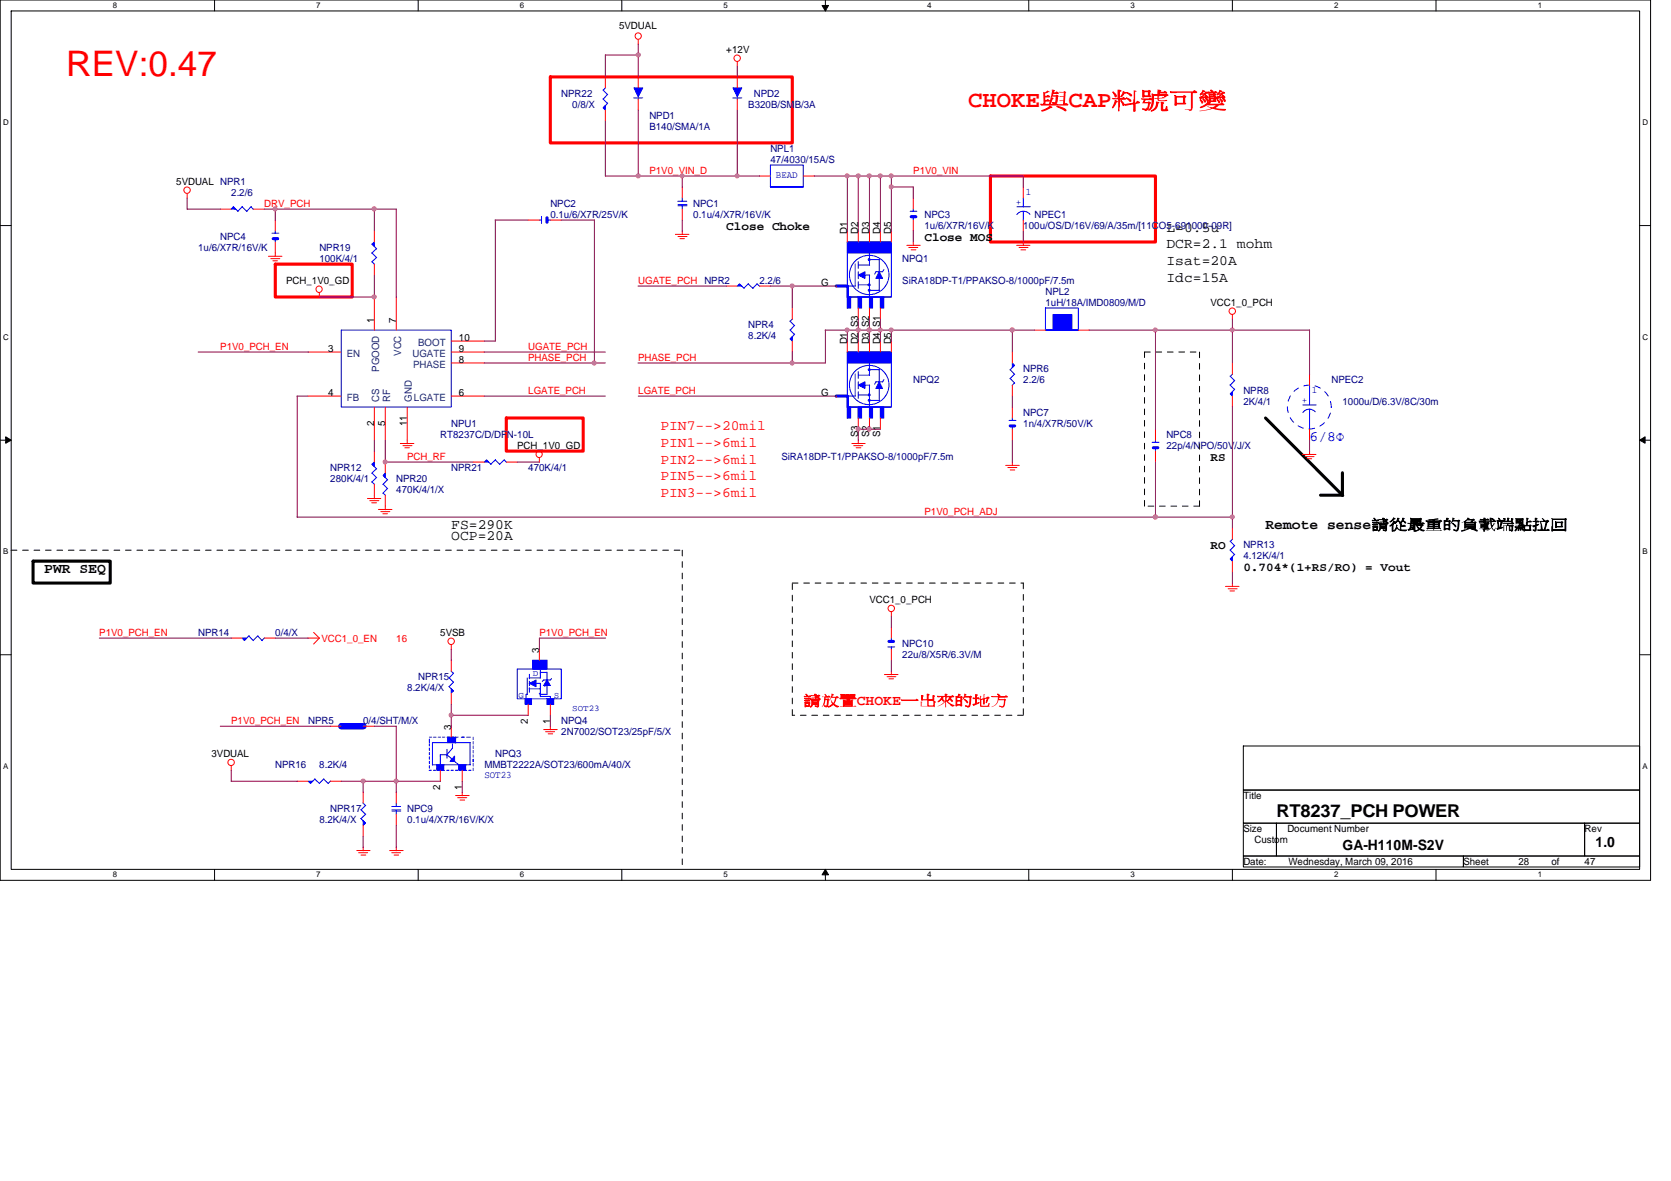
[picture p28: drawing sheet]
<svg xmlns="http://www.w3.org/2000/svg" width="297mm" height="210mm" viewBox="0 0 297 210" stroke-linecap="round" stroke-linejoin="round" font-family="sans-serif">
<defs><g id="words">
<text font-size="6.3" fill="#f00" x="11.8" y="13.4">REV:0.47</text>
<text font-size="4.1" fill="#f00" x="172.1" y="19.1">CHOKE與CAP固固可可</text>
<text font-size="3.1" x="226.9" y="145.3">RT8237_PCH POWER</text>
<g font-size="2.5">
<text x="207.3" y="41.2">L=0.5u</text>
<text x="207.3" y="44.2">DCR=2.1 mohm</text>
<text x="207.3" y="47.1">Isat=20A</text>
<text x="207.3" y="50.1">Idc=15A</text>
<text x="80.2" y="95.9">OCP=20A</text>
<text x="80.2" y="94">FS=290K</text>
<text x="225" y="94">Remote sense請請請請請請請端光請請</text>
<text x="7.9" y="101.8">PWR SEQ</text>
<text x="238.6" y="151">GA-H110M-S2V</text>
<text x="283.6" y="150.6">1.0</text>
</g>
<g font-size="2.5" fill="#f00">
<text x="117.4" y="76.4">PIN7--&gt;20mil</text>
<text x="117.4" y="79.4">PIN1--&gt;6mil</text>
<text x="117.4" y="82.4">PIN2--&gt;6mil</text>
<text x="117.4" y="85.4">PIN5--&gt;6mil</text>
<text x="117.4" y="88.4">PIN3--&gt;6mil</text>
<text x="142.8" y="125.3">請擺擺CHOKE一一一請一走</text>
</g>
<text font-size="2.5" fill="#00f" x="232.8" y="78.4">6/8Φ</text>
<g font-size="2.2">
<text x="129.1" y="40.9">Close Choke</text>
<text x="164.3" y="42.8">Close MOS</text>
<text x="215.2" y="82">RS</text>
<text x="215.2" y="97.6">RO</text>
<text x="221" y="101.5">0.704*(1+RS/RO) = Vout</text>
</g>
<g font-size="1.8">
<text x="110" y="5.1">5VDUAL</text>
<text x="129.1" y="9.4">+12V</text>
<text x="31.3" y="32.9">5VDUAL NPR1</text>
<text x="150.6" y="41.7" transform="rotate(-90 150.6 41.7)">D1</text>
<text x="152.5" y="41.7" transform="rotate(-90 152.5 41.7)">D2</text>
<text x="154.5" y="41.7" transform="rotate(-90 154.5 41.7)">D3</text>
<text x="156.5" y="41.7" transform="rotate(-90 156.5 41.7)">D4</text>
<text x="158.4" y="41.7" transform="rotate(-90 158.4 41.7)">D5</text>
<text x="50.9" y="50.5">PCH_1V0_GD</text>
<text x="146" y="50.8">G</text>
<text x="66.5" y="57.3" transform="rotate(-90 66.5 57.3)">1</text>
<text x="70.4" y="57.3" transform="rotate(-90 70.4 57.3)">7</text>
<text x="152.5" y="58.2" transform="rotate(-90 152.5 58.2)">S3</text>
<text x="154.5" y="58.2" transform="rotate(-90 154.5 58.2)">S2</text>
<text x="215.2" y="54.4">VCC1_0_PCH</text>
<text x="58.3" y="62.5">3</text>
<text x="81.6" y="60.6">10</text>
<text x="81.6" y="64.5">8</text>
<text x="81.6" y="62.5">9</text>
<text x="150.6" y="61.2" transform="rotate(-90 150.6 61.2)">D1</text>
<text x="152.5" y="61.2" transform="rotate(-90 152.5 61.2)">D2</text>
<text x="154.5" y="61.2" transform="rotate(-90 154.5 61.2)">D3</text>
<text x="156.5" y="61.2" transform="rotate(-90 156.5 61.2)">D4 S1</text>
<text x="158.4" y="61.2" transform="rotate(-90 158.4 61.2)">D5</text>
<text x="58.3" y="70.4">4</text>
<text x="81.6" y="70.4">6</text>
<text x="146" y="70.4">G</text>
<text x="66.5" y="75.8" transform="rotate(-90 66.5 75.8)">2</text>
<text x="68.4" y="75.8" transform="rotate(-90 68.4 75.8)">5</text>
<text x="72.3" y="75.8" transform="rotate(-90 72.3 75.8)">11</text>
<text x="152.5" y="77.7" transform="rotate(-90 152.5 77.7)">S3</text>
<text x="154.5" y="77.7" transform="rotate(-90 154.5 77.7)">S2</text>
<text x="156.5" y="77.7" transform="rotate(-90 156.5 77.7)">S1</text>
<text x="91.9" y="79.8">PCH_1V0_GD</text>
<text x="154.6" y="107.2">VCC1_0_PCH</text>
<text x="78.3" y="113.1">5VSB</text>
<text x="95.8" y="116" transform="rotate(-90 95.8 116)">3</text>
<text x="80.2" y="129.7" transform="rotate(-90 80.2 129.7)">3</text>
<text x="93.8" y="128.6" transform="rotate(-90 93.8 128.6)">2</text>
<text x="97.8" y="128.6" transform="rotate(-90 97.8 128.6)">1</text>
<text x="37.6" y="134.6">3VDUAL</text>
<text x="78.2" y="140.3" transform="rotate(-90 78.2 140.3)">2</text>
<text x="82.1" y="140.3" transform="rotate(-90 82.1 140.3)">1</text>
<text x="221" y="142">Title</text>
<text x="221" y="147.9">Size</text>
<text x="223" y="149.9">Custom</text>
<text x="228.9" y="147.9">Document Number</text>
<text x="281.7" y="147.9">Rev</text>
<text x="221" y="153.8">Date:</text>
<text x="229.1" y="153.8">Wednesday, March 09, 2016</text>
<text x="260.1" y="153.8">Sheet</text>
<text x="269.9" y="153.8">28</text>
<text x="275.8" y="153.8">of</text>
<text x="281.7" y="153.8">47</text>
</g>
<g font-size="1.8" fill="#000080">
<text x="99.8" y="17.2">NPR22</text>
<text x="134" y="17.2">NPD2</text>
<text x="101.7" y="19.2">0/8/X</text>
<text x="115.4" y="21.2">NPD1</text>
<text x="115.4" y="23.1">B140/SMA/1A</text>
<text x="133" y="19.2">B320B/SMB/3A</text>
<text x="136.9" y="27">NPL1</text>
<text x="136.9" y="29">47/4030/15A/S</text>
<text x="41.1" y="34.8">2.2/6</text>
<text x="97.8" y="36.8">NPC2</text>
<text x="97.8" y="38.8">0.1u/6/X7R/25V/K</text>
<text x="123.2" y="36.8">NPC1</text>
<text x="123.2" y="38.8">0.1u/4/X7R/16V/K</text>
<text x="164.3" y="38.8">NPC3</text>
<text x="164.3" y="40.7">1u/6/X7R/16V/K</text>
<text x="181.9" y="40.7">100u/OS/D/16V/69/A/35m/[11CO5-691000-09R]</text>
<text x="183.9" y="38.8">NPEC1</text>
<text x="35.2" y="44.6">1u/6/X7R/16V/K</text>
<text x="39.2" y="42.7">NPC4</text>
<text x="56.8" y="44.6">NPR19</text>
<text x="56.8" y="46.6">100K/4/1</text>
<text x="160.4" y="46.6">NPQ1</text>
<text x="125.2" y="50.5">NPR2</text>
<text x="135" y="50.5">2.2/6</text>
<text x="160.4" y="50.5">SiRA18DP-T1/PPAKSO-8/1000pF/7.5m</text>
<text x="185.8" y="52.5">NPL2</text>
<text x="133" y="58.3">NPR4</text>
<text x="185.8" y="54.4">1uH/18A/IMD0809/M/D</text>
<text x="133" y="60.3">8.2K/4</text>
<text x="162.3" y="68.1">NPQ2</text>
<text x="181.9" y="66.1">NPR6</text>
<text x="181.9" y="68.1">2.2/6</text>
<text x="221" y="70.1">NPR8</text>
<text x="236.7" y="68.1">NPEC2</text>
<text x="78.3" y="77.9">RT8237C/D/DFN-10L</text>
<text x="80.2" y="75.9">NPU1</text>
<text x="181.9" y="74">NPC7</text>
<text x="181.9" y="75.9">1n/4/X7R/50V/K</text>
<text x="207.3" y="77.9">NPC8</text>
<text x="221" y="72">2K/4/1</text>
<text x="238.6" y="72">1000u/D/6.3V/8C/30m</text>
<text x="58.7" y="83.7">NPR12</text>
<text x="80.2" y="83.7">NPR21</text>
<text x="93.9" y="83.7">470K/4/1</text>
<text x="138.9" y="81.8">SiRA18DP-T1/PPAKSO-8/1000pF/7.5m</text>
<text x="207.3" y="79.8">22p/4/NPO/50V/J/X</text>
<text x="58.7" y="85.7">280K/4/1</text>
<text x="70.4" y="85.7">NPR20</text>
<text x="70.4" y="87.7">470K/4/1/X</text>
<text x="221" y="97.5">NPR13</text>
<text x="221" y="99.4">4.12K/4/1</text>
<text x="35.2" y="113.1">NPR14</text>
<text x="48.9" y="113.1">0/4/X</text>
<text x="160.4" y="115">NPC10</text>
<text x="160.4" y="117">22u/8/X5R/6.3V/M</text>
<text x="72.4" y="122.9">8.2K/4/X</text>
<text x="74.3" y="120.9">NPR15</text>
<text x="54.8" y="128.7">NPR5</text>
<text x="64.6" y="128.7">0/4/SHT/M/X</text>
<text x="99.8" y="128.7">NPQ4</text>
<text x="99.8" y="130.7">2N7002/SOT23/25pF/5/X</text>
<text x="48.9" y="136.6">NPR16</text>
<text x="56.8" y="136.6">8.2K/4</text>
<text x="86.1" y="136.6">MMBT2222A/SOT23/600mA/40/X</text>
<text x="88.1" y="134.6">NPQ3</text>
<text x="56.8" y="146.3">8.2K/4/X</text>
<text x="58.7" y="144.4">NPR17</text>
<text x="72.4" y="144.4">NPC9</text>
<text x="72.4" y="146.3">0.1u/4/X7R/16V/K/X</text>
</g>
<g font-size="1.8" fill="#f00">
<text x="115.4" y="30.9">P1V0_VIN_D</text>
<text x="162.3" y="30.9">P1V0_VIN</text>
<text x="47" y="36.8">DRV_PCH</text>
<text x="113.5" y="50.5">UGATE_PCH</text>
<text x="39.2" y="62.2">P1V0_PCH_EN</text>
<text x="93.9" y="62.2">UGATE_PCH</text>
<text x="93.9" y="64.2">PHASE_PCH</text>
<text x="113.5" y="64.2">PHASE_PCH</text>
<text x="93.9" y="70.1">LGATE_PCH</text>
<text x="113.5" y="70.1">LGATE_PCH</text>
<text x="72.4" y="81.8">PCH_RF</text>
<text x="164.3" y="91.6">P1V0_PCH_ADJ</text>
<text x="17.6" y="113.1">P1V0_PCH_EN</text>
<text x="95.9" y="113.1">P1V0_PCH_EN</text>
<text x="57.1" y="114">VCC1_0_EN</text>
<text x="70.4" y="114">16</text>
<text x="41.1" y="128.7">P1V0_PCH_EN</text>
</g>
<g font-size="1.8" fill="#00f">
<text x="137.9" y="31.7">BEAD</text>
<text x="182.3" y="34.6">1</text>
<text x="180.5" y="36.4">+</text>
<text x="231.4" y="71.6">+</text>
<text x="233.2" y="69.8">1</text>
<text x="86.1" y="138.3">SOT23</text>
</g>
<g font-size="1.8" fill="#004080">
<text x="61.6" y="63.4">EN</text>
<text x="71.3" y="63.2" transform="rotate(-90 71.3 63.2)">VCC</text>
<text x="73.3" y="63.4">UGATE</text>
<text x="73.4" y="65.3">PHASE</text>
<text x="74.3" y="61.4">BOOT</text>
<text x="61.6" y="71.2">FB</text>
<text x="67.4" y="71.4" transform="rotate(-90 67.4 71.4)">CS</text>
<text x="67.4" y="66.1" transform="rotate(-90 67.4 66.1)">PGOOD</text>
<text x="69.3" y="71.4" transform="rotate(-90 69.3 71.4)">RF</text>
<text x="73.2" y="71.4" transform="rotate(-90 73.2 71.4)">GND</text>
<text x="73.6" y="71.2">LGATE</text>
</g>
<g font-size="1.6" fill="#00f">
<text x="92.2" y="124">G</text>
<text x="94.7" y="120.1">D</text>
<text x="98.4" y="124">S</text>
<text x="101.7" y="126.4">SOT23</text>
</g>
<g font-size="1.4">
<text x="20.1" y="1.4">8</text>
<text x="56.2" y="1.4">7</text>
<text x="92.4" y="1.4">6</text>
<text x="128.6" y="1.4">5</text>
<text x="164.8" y="1.4">4</text>
<text x="201" y="1.4">3</text>
<text x="237.1" y="1.4">2</text>
<text x="273.3" y="1.4">1</text>
<text x=".5" y="22.2">D</text>
<text x="292" y="22.2">D</text>
<text x=".5" y="60.4">C</text>
<text x="292" y="60.4">C</text>
<text x=".5" y="98.5">B</text>
<text x="292" y="98.5">B</text>
<text x=".5" y="136.7">A</text>
<text x="292" y="136.7">A</text>
<text x="20.1" y="156">8</text>
<text x="56.2" y="156">7</text>
<text x="92.4" y="156">6</text>
<text x="128.6" y="156">5</text>
<text x="164.8" y="156">4</text>
<text x="201" y="156">3</text>
<text x="237.1" y="156">2</text>
<text x="273.3" y="156">1</text>
</g>
</g></defs>
<path d="M0 0h293.4v156.5h-293.4zM2 1.9h289.5v152.6h-289.5z" fill="none" stroke="#000" stroke-width=".18"/>
<g fill="#fff">
<path d="M20.1 .2h.7v1.5h-.7z"/>
<path d="M20.1 154.7h.7v1.6h-.7z"/>
</g>
<path d="M38.1 0v1.9M38.1 154.5v2" fill="none" stroke="#000" stroke-width=".18"/>
<g fill="#fff">
<path d="M56.2 .2h.8v1.5h-.8z"/>
<path d="M56.2 154.7h.8v1.6h-.8z"/>
</g>
<path d="M74.3 0v1.9M74.3 154.5v2" fill="none" stroke="#000" stroke-width=".18"/>
<g fill="#fff">
<path d="M92.4 .2h.8v1.5h-.8z"/>
<path d="M92.4 154.7h.8v1.6h-.8z"/>
</g>
<path d="M110.5 0v1.9M110.5 154.5v2" fill="none" stroke="#000" stroke-width=".18"/>
<g fill="#fff">
<path d="M128.6 .2h.8v1.5h-.8z"/>
<path d="M128.6 154.7h.8v1.6h-.8z"/>
</g>
<path d="M146.1 1h1.2l-.6 .9zM146.7 0v1.9M146.7 154.5l.6 1h-1.2zM146.7 154.5v2" fill="none" stroke="#000" stroke-width=".18"/>
<path d="M146.1 1h1.2l-.6 .9zM146.7 154.5l.6 1h-1.2z" fill="#000"/>
<g fill="#fff">
<path d="M164.8 .2h.8v1.5h-.8z"/>
<path d="M164.8 154.7h.8v1.6h-.8z"/>
</g>
<path d="M182.9 0v1.9M182.9 154.5v2" fill="none" stroke="#000" stroke-width=".18"/>
<g fill="#fff">
<path d="M201 .2h.7v1.5h-.7z"/>
<path d="M201 154.7h.7v1.6h-.7z"/>
</g>
<path d="M219.1 0v1.9M219.1 154.5v2" fill="none" stroke="#000" stroke-width=".18"/>
<g fill="#fff">
<path d="M237.1 .2h.8v1.5h-.8z"/>
<path d="M237.1 154.7h.8v1.6h-.8z"/>
</g>
<path d="M255.3 0v1.9M255.3 154.5v2" fill="none" stroke="#000" stroke-width=".18"/>
<g fill="#fff">
<path d="M273.3 .2h.8v1.5h-.8z"/>
<path d="M273.3 154.7h.8v1.6h-.8z"/>
<path d="M.5 21h1v1.5h-1z"/>
<path d="M292 21h.9v1.5h-.9z"/>
<path d="M.5 59.1h1v1.6h-1z"/>
<path d="M292 59.1h.9v1.6h-.9z"/>
</g>
<path d="M0 40.1h2M291.5 40.1h1.9" fill="none" stroke="#000" stroke-width=".18"/>
<g fill="#fff">
<path d="M.5 97.3h.9v1.5h-.9z"/>
<path d="M292 97.3h.9v1.5h-.9z"/>
</g>
<path d="M0 78.2h2M1 77.6l1 .6-1 .6zM291.5 78.2l.9-.6v1.2zM291.5 78.2h1.9" fill="none" stroke="#000" stroke-width=".18"/>
<path d="M1 77.6l1 .6-1 .6zM291.5 78.2l.9-.6v1.2z" fill="#000"/>
<g fill="#fff">
<path d="M.5 135.4h.9v1.5h-.9z"/>
<path d="M292 135.4h.9v1.5h-.9z"/>
</g>
<path d="M0 116.4h2M291.5 116.4h1.9M221 132.6h70.5v7.8h-70.5zM221 140.4h70.5v5.9h-70.5zM221 146.3h5.9v5.8h-5.9zM221 152.1h39.1v2h-39.1zM226.9 146.3h54.8v5.8h-54.8zM260.1 152.1h31.4v2h-31.4zM281.7 146.3h9.8v5.8h-9.8z" fill="none" stroke="#000" stroke-width=".18"/>
<path d="M225 74.3l13.7 13.8M5.9 99.7h13.7v3.9h-13.7zM234.7 88h4M238.6 84v4" fill="none" stroke="#000" stroke-width=".55"/>
<path d="M203.5 62.6h9.7M213.2 62.6v27.4M2 97.8h119.3M121.3 97.8v56.8M203.5 90v-27.4M213.2 90h-9.7M140.8 103.6h41.1M181.9 103.6v23.5M140.8 127.1v-23.5M181.9 127.1h-41.1" fill="none" stroke="#000" stroke-width=".18" stroke-dasharray="1 1 1 1 1 1 1 1"/>
<path d="M97.8 13.7h43v11.7h-43zM176.1 31.3h29.3v11.7h-29.3zM48.9 46.9h13.7v5.9h-13.7zM90 74.3h13.7v5.9h-13.7z" fill="none" stroke="#f00" stroke-width=".55"/>
<g fill="none" stroke="#f00" stroke-width=".18">
<path d="M113.4 7v.9M131.1 11v.8M33.3 34.4v.8M47.7 45.6h2.4M48.1 46h1.6M48.5 46.4h.8M48.9 45v.6M56.8 52v.8M120.1 41.7h2.4M120.5 42h1.6M120.9 42.4h.8M121.3 41.1v.6"/>
<path d="M161.2 43.6h2.4M161.5 44h1.6M162 44.4h.8M162.3 43v.6M180.7 43.6h2.4M181.1 44h1.6M181.5 44.4h.8M181.9 43v.6M219.1 55.9v.9M71.2 78.8h2.4M71.6 79.2h1.6M72 79.6h.8"/>
<path d="M72.4 78.2v.7M151.4 78.8h2.4M151.8 79.2h1.6M152.2 79.6h.8M152.6 78.2v.7M65.3 88.6h2.4M65.7 89h1.6M66.1 89.4h.8M66.5 88v.6M67.3 90.6h2.4M67.7 90.9h1.6M68.1 91.3h.8"/>
<path d="M68.5 90v.6M95.9 81.4v.8M178.8 82.7h2.4M179.2 83.1h1.6M179.6 83.5h.8M180 82.1v.7M231.6 80.8h2.3M232 81.2h1.6M232.3 81.5h.9M232.8 80.2v.6M54.7 113.4h2.1M55.7 112.4l1.1 1"/>
<path d="M56.8 113.4l-1.1 1.1M80.2 114.6v.8M157.2 119.9h2.4M158.5 108.8v.8M158.5 119.3v.6M217.8 104.2h2.5M218.3 104.6h1.6M218.6 105h.9M219.1 103.6v.7M41.1 136.1v.8M96.6 129.7h2.5M97 130h1.6"/>
<path d="M97.4 130.4h.9M97.8 129.1v.6M157.7 120.3h1.6M158 120.6h.8M63.4 151.2h2.4M63.8 151.6h1.6M64.2 152h.8M64.6 150.6v.6M69.3 151.2h2.4M69.6 151.6h1.6M70.1 152h.8M70.4 150.6v.6"/>
<path d="M81 141.4h2.4M81.4 141.8h1.6M81.8 142.2h.8M82.2 140.8v.6"/>
<circle cx="113.4" cy="6.4" r=".56"/>
<circle cx="131" cy="10.3" r=".57"/>
<circle cx="33.2" cy="33.8" r=".57"/>
<circle cx="56.7" cy="51.4" r=".56"/>
<circle cx="219.1" cy="55.3" r=".57"/>
<circle cx="95.8" cy="80.7" r=".56"/>
<circle cx="80.2" cy="114" r=".57"/>
<circle cx="158.4" cy="108.1" r=".57"/>
<circle cx="41.1" cy="135.5" r=".56"/>
</g>
<path d="M80.8 134.4v.9h-.8z" fill="#00f"/>
<g fill="none" stroke="#00f" stroke-width=".18">
<path d="M76.3 136.9h.4M76.3 131h.4M76.3 131.4v.6M76.3 132.2v.4M76.3 132.9v.5M76.3 133.7v.5M76.3 134.5v.5M76.3 135.3v.4M76.3 136.1v.4M76.9 132v4M76.9 135.9h6.7M76.9 132h6.7"/>
<path d="M77 136.9h.5M77.1 131h.4M77.7 135.9v.8M77.8 136.9h.5M77.9 131h.4M78.3 134.1v1.9M78.3 134.2h1.2M78.6 136.9h.4M78.7 131h.4M78.9 135.9v.8h-1.3M79.4 136.9h.4M79.5 131h.4"/>
<path d="M79.5 133.2v1.6M79.5 134.2l1 .8M80.2 136.9h.4M80.2 135h.1M80.2 131h.4M80.4 132.2v.8M80.4 133l-1 1.2M80.8 135.3l.8 .7M80.8 134.4v.9h-.8zM80.9 136.9h.5M81 131h.4M81 131.2v.8"/>
<path d="M81 131.2h-1.4v.8M81.6 136.7h1.2M81.6 135.9v.8M81.7 136.9h.5M82 131h.6M82.5 136.9h.5M82.8 135.9v.8M83 131h.6M83.3 136.9h.4M83.6 132v.8M83.6 132.9v3M84.1 131v.4"/>
<path d="M84.1 131.8v.4M84.1 132.6v.4M84.1 133.4v.4M84.1 134.2v.4M84.1 135v.4M84.1 135.7v.4M84.1 136.5v.4"/>
</g>
<path d="M79.6 131h1.4v1h-1.4z" fill-rule="evenodd" fill="#00f"/>
<path d="M79.6 131h1.4v1h-1.4z" fill="none" stroke="#00f" stroke-width=".18"/>
<path d="M81.6 135.9h1.2v1h-1.2z" fill-rule="evenodd" fill="#00f"/>
<path d="M81.6 135.9h1.2v1h-1.2z" fill="none" stroke="#00f" stroke-width=".18"/>
<path d="M77.7 135.9h1.2v1h-1.2z" fill-rule="evenodd" fill="#00f"/>
<g fill="none" stroke="#00f" stroke-width=".18">
<path d="M60.7 58.7h19.5v13.6h-19.5zM150.6 50.8h1.5M152 46.9v3.9M152.6 46.5v1.2M152.6 48.3v1.2M152.6 50.1v1.2M152.6 47.1h2M152.6 50.6h2M152.6 48.9h2M154.5 51.6h1.8M154.6 44.9v2.2M154.6 48.9v3.9"/>
<path d="M154.6 46.1h1.7M155.7 48.3h1.2M156.3 46.1v5.5M77.7 135.9h1.2v1h-1.2z"/>
<circle cx="154.5" cy="48.9" r="3.5"/>
</g>
<g fill="none" stroke="#f00" stroke-width=".18">
<path d="M66.5 52.8v5.9M70.4 52.8v5.9M54.8 62.6h5.9M54.8 70.4h5.9M66.5 72.3v5.9M68.5 72.3v5.9M72.4 72.3v5.9M80.2 62.6h5.9M80.2 60.6h5.9M80.2 64.5h5.9M80.2 70.4h5.9M78.3 136.9v2"/>
<path d="M80.2 129.1v1.9M82.2 136.9v2"/>
</g>
<path d="M154.4 46h.2v.3h-.2z" fill-rule="evenodd" fill="#00f"/>
<path d="M154.4 46h.2v.3h-.2z" fill="none" stroke="#00f" stroke-width=".18"/>
<path d="M154.4 50.5h.2v.2h-.2z" fill-rule="evenodd" fill="#00f"/>
<path d="M154.4 50.5h.2v.2h-.2z" fill="none" stroke="#00f" stroke-width=".18"/>
<path d="M154.4 51.5h.2v.2h-.2z" fill-rule="evenodd" fill="#00f"/>
<path d="M154.4 51.5h.2v.2h-.2zM155.7 48.3l-.2 .4M157.1 47.9l-.2 .4" fill="none" stroke="#00f" stroke-width=".18"/>
<path d="M156.3 48.3l.6 1.2h-1.2z" fill-rule="evenodd" fill="#00f"/>
<path d="M156.3 48.3l.6 1.2h-1.2z" fill="none" stroke="#00f" stroke-width=".18"/>
<path d="M152.6 48.9l1.2-.6v1.2z" fill-rule="evenodd" fill="#00f"/>
<path d="M150.6 50.8v4M152.5 52.8h4M152.6 48.9l1.2-.6v1.2zM152.6 52.8v2M154.6 43v2M154.6 52.8v2M156.5 52.8v2" fill="none" stroke="#00f" stroke-width=".18"/>
<path d="M152.6 52.8h.6v1.9h-.6z" fill-rule="evenodd" fill="#00f"/>
<path d="M152.6 52.8h.6v1.9h-.6z" fill="none" stroke="#00f" stroke-width=".18"/>
<path d="M154.6 52.8h.5v1.9h-.5z" fill-rule="evenodd" fill="#00f"/>
<path d="M154.6 52.8h.5v1.9h-.5z" fill="none" stroke="#00f" stroke-width=".18"/>
<path d="M156.5 52.8h.6v1.9h-.6z" fill-rule="evenodd" fill="#00f"/>
<path d="M156.5 52.8h.6v1.9h-.6z" fill="none" stroke="#00f" stroke-width=".18"/>
<path d="M150.6 52.8h.6v1.9h-.6z" fill-rule="evenodd" fill="#00f"/>
<path d="M150.6 52.8h7.9M150.6 52.8h.6v1.9h-.6z" fill="none" stroke="#00f" stroke-width=".18"/>
<path d="M150.6 43h7.9v2h-7.9z" fill="#00f"/>
<path d="M148.6 50.8h2M150.6 43h7.9v2h-7.9zM150.6 43h7.9v9.8h-7.9zM150.6 50.8v2M150.8 50.8v2M56 138.5l.8 .8M57.5 138.5l.9 .8M57.6 138.4l-.8 .8M58.8 138.8l-.5 .4" fill="none" stroke="#00f" stroke-width=".18"/>
<path d="M148.6 50.8h2" fill="none" stroke="#00f" stroke-width=".55"/>
<path d="M148.7 50.8h.1M150.6 41.1v1.9M152.6 41.1v1.9M152.6 54.7v2M154.6 41.1v1.9M154.6 54.7v2M156.5 41.1v1.9M156.5 54.7v2M158.5 41.1v1.9" fill="none" stroke="#f00" stroke-width=".18"/>
<path d="M54.8 138.9h.8l-.4 .3z" fill-rule="evenodd" fill="#00f"/>
<path d="M120.5 35.8h1.6M120.5 36.6h1.6M120.5 36.4h1.6M121.3 35.1v.7M121.3 36.5v.7M54.8 138.9h.8l-.4 .3zM56 138.4l-.8 .8M64.1 143.9l.9 .8M64.5 142.7l.5 .5M65 144.7l-.8 .8M65 143.1l-.8 .8" fill="none" stroke="#00f" stroke-width=".18"/>
<path d="M121.3 33.2v2M121.3 37.2v1.9M52.8 138.9h2M58.7 138.9h2" fill="none" stroke="#f00" stroke-width=".18"/>
<path d="M64.6 145.9l.4 .4-.4 .4z" fill-rule="evenodd" fill="#00f"/>
<path d="M136.9 29.3h5.9v3.9h-5.9zM136.9 33.2h5.9zM88 81.7l.9 .9M88.1 81.7l-.9 .8M89.6 81.7l.4 .5M89.7 81.7l-.9 .8M64.1 145.5l.9 .8M64.6 145.9l.4 .4-.4 .4z" fill="none" stroke="#00f" stroke-width=".18"/>
<path d="M135 31.3h1.9M142.8 31.3h2M64.6 140.8v1.9M64.6 146.7v1.9" fill="none" stroke="#f00" stroke-width=".18"/>
<path d="M86.1 82.1l.4-.4 .4 .4z" fill-rule="evenodd" fill="#00f"/>
<path d="M86.1 82.1l.4-.4 .4 .4zM86.5 81.7l.8 .9" fill="none" stroke="#00f" stroke-width=".18"/>
<path d="M84.1 82.1h2M90 82.1h1.9" fill="none" stroke="#f00" stroke-width=".18"/>
<path d="M130.3 15.6h1.6l-.8 1.6z" fill="#00f"/>
<path d="M130.3 17.4h1.6M130.3 15.6h1.6l-.8 1.6zM131.1 17.4v.3" fill="none" stroke="#00f" stroke-width=".18"/>
<path d="M131.1 13.7v1.9M131.1 17.6v2" fill="none" stroke="#f00" stroke-width=".18"/>
<path d="M112.7 15.6h1.6l-.9 1.6z" fill="#00f"/>
<path d="M112.6 17.4h1.7M112.7 15.6h1.6l-.9 1.6zM113.4 17.4v.3M80.2 119.3l.4 .4M80.6 119.6l-.8 .9M79.8 120.4l.8 .8M80.6 121.2l-.8 .8" fill="none" stroke="#00f" stroke-width=".18"/>
<path d="M113.4 13.7v1.9M113.4 17.6v2" fill="none" stroke="#f00" stroke-width=".18"/>
<path d="M80.2 122.4l.4 .4-.4 .4z" fill-rule="evenodd" fill="#00f"/>
<path d="M107.2 17.6l.8 .8M107.2 16l.8 .8M107.7 15.6l-.5 .4M108 16.8l-.8 .8M48.3 41.4h1.3M48.9 41v.4M48.9 42.4v.6M204.8 78.6h1.2M205.4 78.2v.4M205.4 79.5v.7M79.8 122l.8 .8M80.2 122.4l.4 .4-.4 .4z" fill="none" stroke="#00f" stroke-width=".18"/>
<path d="M48.9 39.1v2M48.9 43v2M205.4 76.3v1.9M205.4 80.2v1.9M80.2 117.3v2M80.2 123.2v2" fill="none" stroke="#f00" stroke-width=".18"/>
<path d="M48.6 42.4h.8M205 79.6h.8" fill="none" stroke="#00f" stroke-width=".55"/>
<path d="M107.6 18.8v.8l-.4-.4z" fill-rule="evenodd" fill="#00f"/>
<path d="M107.6 18.8v.8l-.4-.4zM108 18.3l-.8 .9M95.8 39.1h.5M96.3 38.5v1.2M97.2 39.1h.6M179.4 74.7h1.2M180 74.3v.4M180 75.6v.7M66.1 84.1l.9 .8M66.1 85.6l.5 .5M66.9 83.3l-.8 .8M66.9 84.9l-.8 .8" fill="none" stroke="#00f" stroke-width=".18"/>
<path d="M107.6 13.7v1.9M107.6 19.6v1.9M93.9 39.1h2M97.8 39.1h2M180 72.3v2M180 76.3v1.9" fill="none" stroke="#f00" stroke-width=".18"/>
<path d="M97.2 38.7v.8M179.6 75.7h.8" fill="none" stroke="#00f" stroke-width=".55"/>
<path d="M66.1 82.5l.4-.4v.8z" fill-rule="evenodd" fill="#00f"/>
<path d="M179.6 65.7l.8 .8M179.6 67.3l.8 .8M180.3 66.5l-.8 .8M180.3 68.1l-.4 .4M66.1 82.5l.4-.4v.8zM66.1 82.5l.9 .9" fill="none" stroke="#00f" stroke-width=".18"/>
<path d="M66.5 80.2v1.9M66.5 86.1v1.9" fill="none" stroke="#f00" stroke-width=".18"/>
<path d="M180 64.5l.3 .4-.3 .4z" fill-rule="evenodd" fill="#00f"/>
<g fill="none" stroke="#00f" stroke-width=".18">
<path d="M185.8 54.7h5.9v4h-5.9zM185.8 58.7h5.9zM180 64.5l.3 .4-.3 .4zM180.3 64.9l-.8 .8M231.6 72h2.4M232.8 72.7h-.1a1.35 1.35 0 0 0-1.1 .6M232.8 68.5v3.5M232.8 72.7v3.6M232.8 72.7l.5 .2 .5 .3M69.6 143.3h1.6M69.7 144.1h1.5M69.7 143.9h1.5"/>
<path d="M70.4 142.7v.6M70.4 144.1v.6"/>
</g>
<path d="M180 62.6v1.9M180 68.5v1.9M232.8 66.5v2M232.8 76.3v1.9M70.4 140.8v1.9M70.4 144.7v2" fill="none" stroke="#f00" stroke-width=".18"/>
<circle cx="232.7" cy="72.3" r="3.9" fill="none" stroke="#00f" stroke-width=".18" stroke-dasharray="1 1 1 1 1 1 1 1"/>
<path d="M187.2 55.9h3.3v2.8h-3.3z" fill-rule="evenodd" fill="#00f"/>
<path d="M43 36.7l.9 .9M43.1 36.7l-.8 .8M44.6 36.7l.4 .5M44.7 36.7l-.8 .8M187.2 55.9h3.3v2.8h-3.3z" fill="none" stroke="#00f" stroke-width=".18"/>
<path d="M183.9 58.7h1.9M191.7 58.7h2" fill="none" stroke="#f00" stroke-width=".18"/>
<path d="M41.5 36.7l.4 .5h-.8z" fill-rule="evenodd" fill="#00f"/>
<path d="M41.5 36.7l.8 .9M41.5 36.7l.4 .5h-.8zM91.9 118.9h7.9v5.3h-7.9zM95.9 123.2h.1" fill="none" stroke="#00f" stroke-width=".18"/>
<path d="M39.2 37.2h1.9M45 37.2h2" fill="none" stroke="#f00" stroke-width=".18"/>
<path d="M94.7 117.3h2.5v1.6h-2.5z" fill-rule="evenodd" fill="#00f"/>
<path d="M94.7 117.3h2.5v1.6h-2.5z" fill="none" stroke="#00f" stroke-width=".18"/>
<path d="M93.3 124.2h1.2v1h-1.2z" fill-rule="evenodd" fill="#00f"/>
<path d="M93.3 124.2h1.2v1h-1.2z" fill="none" stroke="#00f" stroke-width=".18"/>
<path d="M97.2 124.2h1.2v1h-1.2z" fill-rule="evenodd" fill="#00f"/>
<path d="M94.1 121.1v.8M94.1 122.2v.9M97.2 124.2h1.2v1h-1.2z" fill="none" stroke="#00f" stroke-width=".18"/>
<path d="M94.1 121.5l1.2-.6v1.1z" fill-rule="evenodd" fill="#00f"/>
<path d="M97.2 119.5v3.9M94.1 121.5h2v2.1M94.1 122.4h2M94.1 121.5l1.2-.6v1.1zM96.1 123.4h1.2" fill="none" stroke="#00f" stroke-width=".18"/>
<path d="M97.2 120.9l.6 .9h-1.2z" fill="#00f"/>
<g fill="none" stroke="#00f" stroke-width=".18">
<path d="M161.8 37.5h1.2M162.3 37.1v.4M162.3 38.5v.6M218.6 97.7l.9 .9M218.6 96.2l.9 .8M219.1 95.8l-.4 .4M219.5 96.9l-.8 .9M94.1 119.8v.8M96 119.5h1.2M96.1 118.9v1.6M93.7 123.4h-.2v.8M93.7 120.5v2.9"/>
<path d="M94.1 120.5h2M96.1 123.8h1.7v.4M96.1 123.4v.4M96.6 120.9h1.3M96.6 120.9l-.2 .2M96.9 121.8h.1M97.2 120.9l.6 .9h-1.2zM98 120.6l-.2 .3"/>
</g>
<path d="M162.3 35.2v2M162.3 39.1v2M95.9 115.4v1.9M93.9 125.2v1.9M97.8 125.2v1.9" fill="none" stroke="#f00" stroke-width=".18"/>
<path d="M162 38.5h.8" fill="none" stroke="#00f" stroke-width=".55"/>
<path d="M218.7 99.4l.4-.4v.7z" fill-rule="evenodd" fill="#00f"/>
<path d="M218.7 99.4l.4-.4v.7zM219.5 98.5l-.8 .9M45.8 113l.8 .9M45.8 113l-.8 .9-.8-.9M47 113.4l-.4 .4M157.8 115h1.2M158.5 113.4v.6M158.5 115v.4" fill="none" stroke="#00f" stroke-width=".18"/>
<path d="M219.1 93.9v1.9M219.1 99.7v2M158.5 111.5v1.9M158.5 115.4v1.9" fill="none" stroke="#f00" stroke-width=".18"/>
<path d="M158 114h.8" fill="none" stroke="#00f" stroke-width=".55"/>
<path d="M43 113.4h.9l-.5 .4z" fill-rule="evenodd" fill="#00f"/>
<path d="M66.1 45l.9 .8M66.1 46.5l.5 .5M66.9 44.2l-.8 .8M66.9 45.8l-.8 .8M43 113.4h.9l-.5 .4zM44.3 113l-.9 .8" fill="none" stroke="#00f" stroke-width=".18"/>
<path d="M41.1 113.4h1.9M47 113.4h1.9" fill="none" stroke="#f00" stroke-width=".18"/>
<path d="M66.1 43.4l.4-.4v.8z" fill-rule="evenodd" fill="#00f"/>
<path d="M66.1 43.4l.4-.4v.8zM66.1 43.4l.9 .8M133 50.5l.9 .8M133.1 50.4l-.9 .8M134.6 50.5l.4 .4M134.6 50.4l-.8 .8" fill="none" stroke="#00f" stroke-width=".18"/>
<path d="M66.5 41.1v1.9M66.5 46.9v2" fill="none" stroke="#f00" stroke-width=".18"/>
<path d="M131.1 50.8l.3-.3 .5 .3z" fill-rule="evenodd" fill="#00f"/>
<g fill="none" stroke="#00f" stroke-width=".18">
<path d="M180.8 36.7h2.3M181.9 37.5a1.35 1.35 0 0 0-1.1 .6M181.9 35.2v1.6M181.9 37.5v1.7M181.9 37.5a1.44 1.44 0 0 1 1.2 .6M131.1 50.8l.3-.3 .5 .3zM131.4 50.5l.9 .8M150.6 70.4h1.5M152 66.5v3.9M152.6 66v1.3M152.6 67.9v1.2M152.6 69.6v1.2"/>
<path d="M152.6 66.7h2M152.6 70.2h2M152.6 68.5h2M154.5 71.2h1.8M154.6 64.5v2.2M154.6 68.5v3.9M154.6 65.7h1.7M155.7 67.9h1.2M156.3 65.7v5.5"/>
<circle cx="154.5" cy="68.4" r="3.5"/>
</g>
<path d="M181.9 33.2v2M181.9 39.1v2M129.1 50.8h2M135 50.8h1.9" fill="none" stroke="#f00" stroke-width=".18"/>
<path d="M154.4 65.6h.2v.2h-.2z" fill-rule="evenodd" fill="#00f"/>
<path d="M154.4 65.6h.2v.2h-.2z" fill="none" stroke="#00f" stroke-width=".18"/>
<path d="M154.4 70.1h.2v.2h-.2z" fill-rule="evenodd" fill="#00f"/>
<path d="M154.4 70.1h.2v.2h-.2z" fill="none" stroke="#00f" stroke-width=".18"/>
<path d="M154.4 71h.2v.3h-.2z" fill-rule="evenodd" fill="#00f"/>
<path d="M154.4 71h.2v.3h-.2zM155.7 67.9l-.2 .4M157.1 67.4l-.2 .5" fill="none" stroke="#00f" stroke-width=".18"/>
<path d="M156.3 67.9l.6 1.1h-1.2z" fill-rule="evenodd" fill="#00f"/>
<path d="M156.3 67.9l.6 1.1h-1.2z" fill="none" stroke="#00f" stroke-width=".18"/>
<path d="M152.6 68.5l1.2-.6v1.1z" fill-rule="evenodd" fill="#00f"/>
<path d="M150.6 70.4v3.9M152.5 72.3h4M152.6 68.5l1.2-.6v1.1zM152.6 72.3v2M154.6 62.6v2M154.6 72.3v2M156.5 72.3v2" fill="none" stroke="#00f" stroke-width=".18"/>
<path d="M152.6 72.3h.6v2h-.6z" fill-rule="evenodd" fill="#00f"/>
<path d="M152.6 72.3h.6v2h-.6z" fill="none" stroke="#00f" stroke-width=".18"/>
<path d="M154.6 72.3h.5v2h-.5z" fill-rule="evenodd" fill="#00f"/>
<path d="M154.6 72.3h.5v2h-.5z" fill="none" stroke="#00f" stroke-width=".18"/>
<path d="M156.5 72.3h.6v2h-.6z" fill-rule="evenodd" fill="#00f"/>
<path d="M156.5 72.3h.6v2h-.6z" fill="none" stroke="#00f" stroke-width=".18"/>
<path d="M150.6 72.3h.6v2h-.6z" fill-rule="evenodd" fill="#00f"/>
<path d="M150.6 72.3h7.9M150.6 72.3h.6v2h-.6z" fill="none" stroke="#00f" stroke-width=".18"/>
<path d="M150.6 62.6h7.9v1.9h-7.9z" fill="#00f"/>
<path d="M140.4 58.6l.8 .8M140.4 57.1l.8 .8M140.9 56.7l-.4 .4M141.3 57.8l-.8 .9M148.6 70.4h2M150.6 62.6h7.9v1.9h-7.9zM150.6 62.6h7.9v9.7h-7.9zM150.6 70.4v1.9M150.8 70.4v1.9" fill="none" stroke="#00f" stroke-width=".18"/>
<path d="M148.6 70.4h2" fill="none" stroke="#00f" stroke-width=".55"/>
<path d="M148.7 70.4h.1M150.6 60.6v2M152.6 60.6v2M152.6 74.3v2M154.6 60.6v2M154.6 74.3v2M156.5 60.6v2M156.5 74.3v2M158.5 60.6v2" fill="none" stroke="#f00" stroke-width=".18"/>
<path d="M140.5 60.2l.3-.3v.7z" fill-rule="evenodd" fill="#00f"/>
<path d="M141.3 59.4l-.8 .8M140.5 60.2l.3-.3v.7zM68.1 86.1l.8 .8M68.1 87.6l.4 .5M68.9 85.3l-.8 .8M68.9 86.8l-.8 .9" fill="none" stroke="#00f" stroke-width=".18"/>
<path d="M140.8 54.7v2M140.8 60.6v2" fill="none" stroke="#f00" stroke-width=".18"/>
<path d="M68.5 84.1v.8l-.4-.4z" fill-rule="evenodd" fill="#00f"/>
<path d="M218.6 68.4l.9 .8M218.6 66.8l.9 .8M219.1 66.5l-.4 .4M219.5 67.6l-.8 .9M68.1 84.5l.8 .8M68.5 84.1v.8l-.4-.4z" fill="none" stroke="#00f" stroke-width=".18"/>
<path d="M68.5 82.1v2M68.5 88v2" fill="none" stroke="#f00" stroke-width=".18"/>
<path d="M219.1 69.6v.8l-.4-.4z" fill-rule="evenodd" fill="#00f"/>
<path d="M219.1 69.6v.8l-.4-.4zM219.5 69.2l-.8 .8" fill="none" stroke="#00f" stroke-width=".18"/>
<path d="M219.1 64.5v2M219.1 70.4v1.9M58.7 129.1h2M64.6 129.1h1.9" fill="none" stroke="#f00" stroke-width=".18"/>
<path d="M60.7 129.1h3.9" fill="none" stroke="#00f" stroke-width="1.1"/>
<g fill="none" stroke="#800040" stroke-width=".18">
<path d="M107.6 9.7v4M107.6 9.8h5.9M113.4 7.8v5.9M113.4 19.6v11.7M131.1 11.7v2M131.1 19.6v11.7M33.3 37.2h5.9M33.3 35.2v2M47 37.2h23.5M48.9 37.2v2M66.5 37.1v4M70.4 37.2v15.6"/>
<path d="M88 39.1h5.9M88 39.1v21.5h-1.9M99.7 39.1h6M105.7 39.1v25.4M107.6 31.3h27.4M107.6 21.5v9.8M121.3 31.3v2M121.3 39.1v2M144.7 31.3h37.2v2M150.6 31.2v9.9M152.6 31.2v9.9M154.6 31.2v9.9"/>
<path d="M156.5 31.2v9.9M158.4 33.2h3.9v2M158.5 31.3v9.8M56.8 52.8h9.8M66.5 48.9v3.9M113.4 50.8h15.7M136.9 50.8h11.8M140.8 50.8v3.9M146.7 58.7h37.2M146.7 58.6v5.9h-33.3M150.6 58.6v2M152.6 56.7v3.9"/>
<path d="M154.6 56.7v3.9M156.5 56.7v3.9M158.5 58.6v2M162.3 41v2M180 58.6v4M181.9 41.1v2M193.6 58.7h39.2M205.4 58.6v17.7M219.1 56.7v7.8M232.8 58.6v7.9M35.2 62.6h19.6M52.8 70.4h2"/>
<path d="M52.8 70.4v21.5M66.5 78.2v2M68.5 78.2v4M86.1 64.5h21.5M86.1 70.4h21.5M86.1 62.6h21.5M113.4 70.4h35.3M140.8 62.5v2M152.5 76.3h4M152.6 76.2v2M180 70.4v2M180 78.2v4"/>
<path d="M219.1 72.3v21.6M232.8 78.2v2M52.8 91.9h166.3M68.4 82.1h15.7M91.9 82.1h4M205.4 82.1v9.8M17.6 113.4h23.5M48.9 113.4h5.9M80.2 115.4v2M107.7 113.4h-11.8v2M158.5 109.5v2M158.5 117.3v2"/>
<path d="M219.1 101.7v2M39.2 129.1h19.6M41.1 136.9v2M41.1 138.9h11.8M60.7 138.9h17.6M64.6 138.9v1.9M66.5 129.1h4M70.4 129.1v11.7M80.2 125.2v3.9M80.2 127.1h13.7M82.2 138.9v1.9M97.8 127.1v2"/>
<path d="M64.6 148.6v2M70.4 146.7v3.9"/>
</g>
<circle cx="140.8" cy="50.8" r=".37" fill="#f0f"/>
<circle cx="140.8" cy="50.8" r=".37" fill="none" stroke="#f0f" stroke-width=".18"/>
<circle cx="140.8" cy="64.5" r=".38" fill="#f0f"/>
<circle cx="140.8" cy="64.5" r=".38" fill="none" stroke="#f0f" stroke-width=".18"/>
<circle cx="154.5" cy="58.6" r=".37" fill="#f0f"/>
<circle cx="154.5" cy="58.6" r=".37" fill="none" stroke="#f0f" stroke-width=".18"/>
<circle cx="205.4" cy="58.6" r=".37" fill="#f0f"/>
<circle cx="205.4" cy="58.6" r=".37" fill="none" stroke="#f0f" stroke-width=".18"/>
<circle cx="154.5" cy="76.2" r=".38" fill="#f0f"/>
<circle cx="154.5" cy="76.2" r=".38" fill="none" stroke="#f0f" stroke-width=".18"/>
<circle cx="152.6" cy="76.2" r=".38" fill="#f0f"/>
<circle cx="152.6" cy="76.2" r=".38" fill="none" stroke="#f0f" stroke-width=".18"/>
<circle cx="154.5" cy="31.3" r=".37" fill="#f0f"/>
<circle cx="154.5" cy="31.3" r=".37" fill="none" stroke="#f0f" stroke-width=".18"/>
<circle cx="219" cy="58.6" r=".37" fill="#f0f"/>
<circle cx="219" cy="58.6" r=".37" fill="none" stroke="#f0f" stroke-width=".18"/>
<circle cx="152.6" cy="58.6" r=".37" fill="#f0f"/>
<circle cx="152.6" cy="58.6" r=".37" fill="none" stroke="#f0f" stroke-width=".18"/>
<circle cx="179.9" cy="58.6" r=".37" fill="#f0f"/>
<circle cx="179.9" cy="58.6" r=".37" fill="none" stroke="#f0f" stroke-width=".18"/>
<circle cx="154.5" cy="58.6" r=".37" fill="#f0f"/>
<circle cx="154.5" cy="58.6" r=".37" fill="none" stroke="#f0f" stroke-width=".18"/>
<circle cx="150.6" cy="31.3" r=".37" fill="#f0f"/>
<circle cx="150.6" cy="31.3" r=".37" fill="none" stroke="#f0f" stroke-width=".18"/>
<circle cx="156.5" cy="31.3" r=".37" fill="#f0f"/>
<circle cx="156.5" cy="31.3" r=".37" fill="none" stroke="#f0f" stroke-width=".18"/>
<circle cx="158.4" cy="58.6" r=".37" fill="#f0f"/>
<circle cx="158.4" cy="58.6" r=".37" fill="none" stroke="#f0f" stroke-width=".18"/>
<circle cx="150.6" cy="58.6" r=".37" fill="#f0f"/>
<circle cx="150.6" cy="58.6" r=".37" fill="none" stroke="#f0f" stroke-width=".18"/>
<circle cx="158.4" cy="33.2" r=".37" fill="#f0f"/>
<circle cx="158.4" cy="33.2" r=".37" fill="none" stroke="#f0f" stroke-width=".18"/>
<circle cx="158.4" cy="31.3" r=".37" fill="#f0f"/>
<circle cx="158.4" cy="31.3" r=".37" fill="none" stroke="#f0f" stroke-width=".18"/>
<circle cx="219" cy="91.9" r=".37" fill="#f0f"/>
<circle cx="219" cy="91.9" r=".37" fill="none" stroke="#f0f" stroke-width=".18"/>
<circle cx="152.6" cy="31.3" r=".37" fill="#f0f"/>
<circle cx="152.6" cy="31.3" r=".37" fill="none" stroke="#f0f" stroke-width=".18"/>
<circle cx="156.5" cy="58.6" r=".37" fill="#f0f"/>
<circle cx="156.5" cy="58.6" r=".37" fill="none" stroke="#f0f" stroke-width=".18"/>
<circle cx="179.9" cy="58.6" r=".37" fill="#f0f"/>
<circle cx="179.9" cy="58.6" r=".37" fill="none" stroke="#f0f" stroke-width=".18"/>
<circle cx="80.2" cy="127.1" r=".37" fill="#f0f"/>
<circle cx="80.2" cy="127.1" r=".37" fill="none" stroke="#f0f" stroke-width=".18"/>
<circle cx="64.6" cy="138.8" r=".37" fill="#f0f"/>
<circle cx="64.6" cy="138.8" r=".37" fill="none" stroke="#f0f" stroke-width=".18"/>
<circle cx="70.4" cy="138.8" r=".37" fill="#f0f"/>
<circle cx="70.4" cy="138.8" r=".37" fill="none" stroke="#f0f" stroke-width=".18"/>
<circle cx="105.6" cy="64.5" r=".38" fill="#f0f"/>
<circle cx="105.6" cy="64.5" r=".38" fill="none" stroke="#f0f" stroke-width=".18"/>
<circle cx="66.5" cy="37.1" r=".38" fill="#f0f"/>
<circle cx="66.5" cy="37.1" r=".38" fill="none" stroke="#f0f" stroke-width=".18"/>
<circle cx="66.5" cy="52.8" r=".37" fill="#f0f"/>
<circle cx="66.5" cy="52.8" r=".37" fill="none" stroke="#f0f" stroke-width=".18"/>
<circle cx="48.9" cy="37.1" r=".38" fill="#f0f"/>
<circle cx="48.9" cy="37.1" r=".38" fill="none" stroke="#f0f" stroke-width=".18"/>
<circle cx="68.5" cy="82.1" r=".37" fill="#f0f"/>
<circle cx="68.5" cy="82.1" r=".37" fill="none" stroke="#f0f" stroke-width=".18"/>
<circle cx="205.4" cy="91.9" r=".37" fill="#f0f"/>
<circle cx="205.4" cy="91.9" r=".37" fill="none" stroke="#f0f" stroke-width=".18"/>
<circle cx="205.4" cy="91.9" r=".37" fill="#f0f"/>
<circle cx="205.4" cy="91.9" r=".37" fill="none" stroke="#f0f" stroke-width=".18"/>
<circle cx="131" cy="31.3" r=".37" fill="#f0f"/>
<circle cx="131" cy="31.3" r=".37" fill="none" stroke="#f0f" stroke-width=".18"/>
<circle cx="113.5" cy="9.8" r=".37" fill="#f0f"/>
<circle cx="113.5" cy="9.8" r=".37" fill="none" stroke="#f0f" stroke-width=".18"/>
<circle cx="113.5" cy="31.3" r=".37" fill="#f0f"/>
<circle cx="113.5" cy="31.3" r=".37" fill="none" stroke="#f0f" stroke-width=".18"/>
<circle cx="121.3" cy="31.3" r=".37" fill="#f0f"/>
<circle cx="121.3" cy="31.3" r=".37" fill="none" stroke="#f0f" stroke-width=".18"/>
<use href="#words"/>
</svg>
